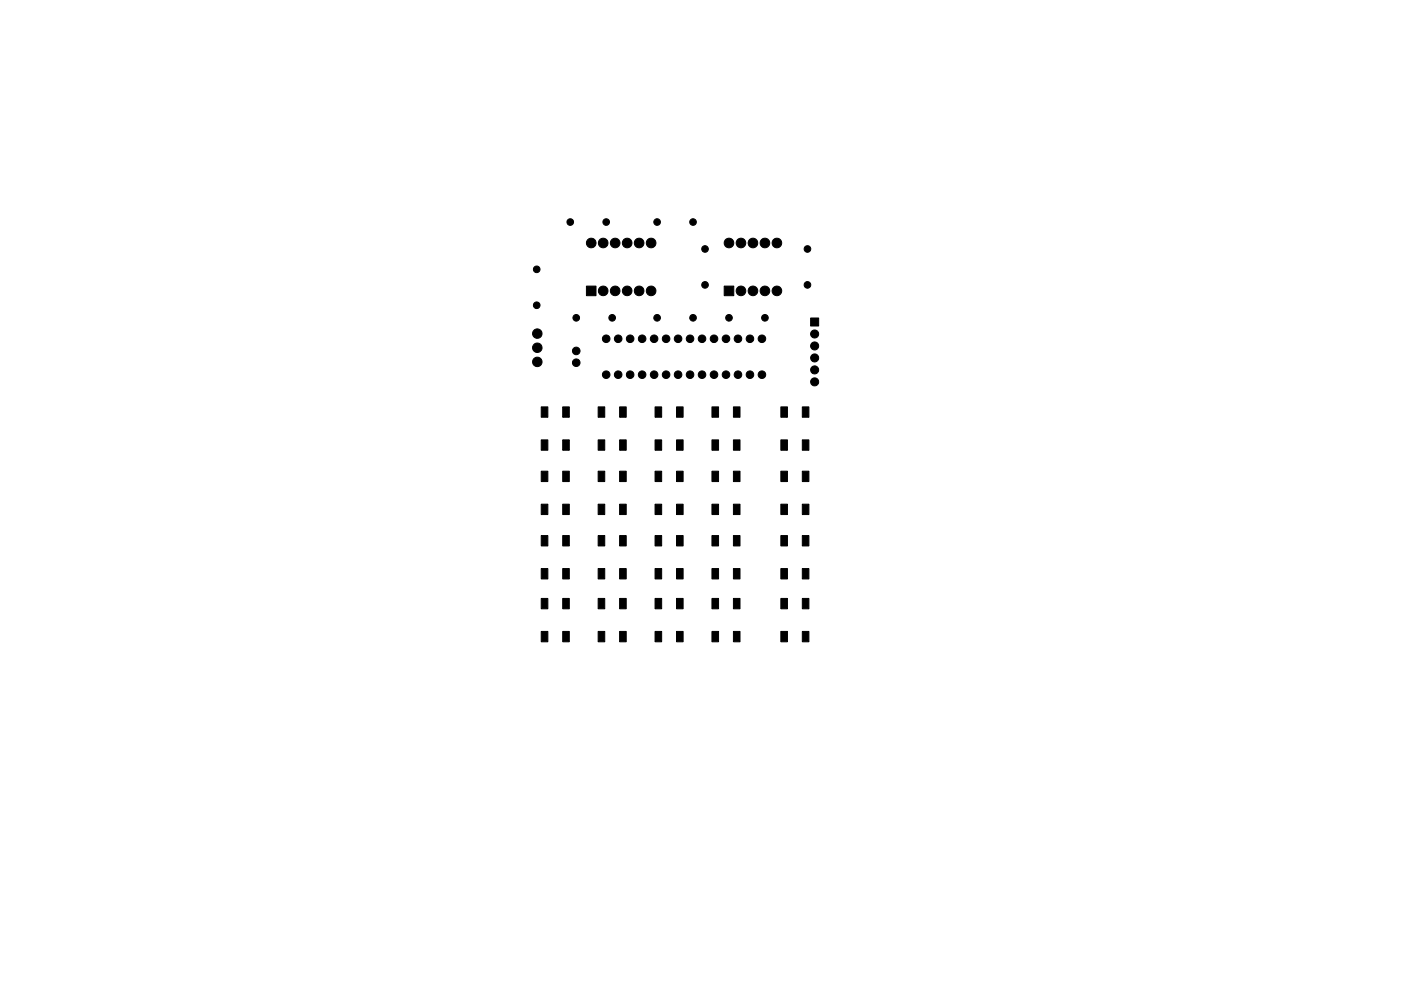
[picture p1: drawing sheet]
<svg xmlns="http://www.w3.org/2000/svg" width="297mm" height="210mm" viewBox="0 0 297 210" stroke-linecap="round" stroke-linejoin="round" font-family="sans-serif">
<g fill="#000" stroke="#000" stroke-width=".21">
<path d="M124.3 60.7h2.1v2h-2.1zM153.5 60.7h2.1v2h-2.1zM171.9 67.5h1.7v1.7h-1.7zM114.8 93.3h1.4v2.2h-1.4zM114.8 86.3h1.4v2.2h-1.4zM119.3 93.3h1.4v2.2h-1.4zM119.3 86.3h1.4v2.2h-1.4zM126.8 93.3h1.4v2.2h-1.4zM126.8 86.3h1.4v2.2h-1.4zM131.4 93.3h1.4v2.2h-1.4zM131.4 86.3h1.4v2.2h-1.4zM138.9 93.3h1.4v2.2h-1.4z"/>
<path d="M138.9 86.3h1.4v2.2h-1.4zM143.4 93.3h1.4v2.2h-1.4zM143.4 86.3h1.4v2.2h-1.4zM150.9 93.3h1.4v2.2h-1.4zM150.9 86.3h1.4v2.2h-1.4zM155.5 93.3h1.4v2.2h-1.4zM155.5 86.3h1.4v2.2h-1.4zM165.6 93.3h1.4v2.2h-1.4zM165.6 86.3h1.4v2.2h-1.4zM170.1 93.3h1.4v2.2h-1.4zM170.1 86.3h1.4v2.2h-1.4zM114.8 113.6h1.4v2.2h-1.4z"/>
<path d="M114.8 107h1.4v2.2h-1.4zM114.8 100h1.4v2.2h-1.4zM119.3 113.6h1.4v2.2h-1.4zM119.3 107h1.4v2.2h-1.4zM119.3 100h1.4v2.2h-1.4zM126.8 113.6h1.4v2.2h-1.4zM126.8 107h1.4v2.2h-1.4zM126.8 100h1.4v2.2h-1.4zM131.4 113.6h1.4v2.2h-1.4zM131.4 107h1.4v2.2h-1.4zM131.4 100h1.4v2.2h-1.4zM138.9 113.6h1.4v2.2h-1.4z"/>
<path d="M138.9 107h1.4v2.2h-1.4zM138.9 100h1.4v2.2h-1.4zM143.4 113.6h1.4v2.2h-1.4zM143.4 107h1.4v2.2h-1.4zM143.4 100h1.4v2.2h-1.4zM150.9 113.6h1.4v2.2h-1.4zM150.9 107h1.4v2.2h-1.4zM150.9 100h1.4v2.2h-1.4zM155.5 113.6h1.4v2.2h-1.4zM155.5 107h1.4v2.2h-1.4zM155.5 100h1.4v2.2h-1.4zM165.6 113.6h1.4v2.2h-1.4z"/>
<path d="M165.6 107h1.4v2.2h-1.4zM165.6 100h1.4v2.2h-1.4zM170.1 113.6h1.4v2.2h-1.4zM170.1 107h1.4v2.2h-1.4zM170.1 100h1.4v2.2h-1.4zM114.8 134h1.4v2.2h-1.4zM114.8 127h1.4v2.2h-1.4zM114.8 120.6h1.4v2.2h-1.4zM119.3 134h1.4v2.2h-1.4zM119.3 127h1.4v2.2h-1.4zM119.3 120.6h1.4v2.2h-1.4zM126.8 134h1.4v2.2h-1.4z"/>
<path d="M126.8 127h1.4v2.2h-1.4zM126.8 120.6h1.4v2.2h-1.4zM131.4 134h1.4v2.2h-1.4zM131.4 127h1.4v2.2h-1.4zM131.4 120.6h1.4v2.2h-1.4zM138.9 134h1.4v2.2h-1.4zM138.9 127h1.4v2.2h-1.4zM138.9 120.6h1.4v2.2h-1.4zM143.4 134h1.4v2.2h-1.4zM143.4 127h1.4v2.2h-1.4zM143.4 120.6h1.4v2.2h-1.4zM150.9 134h1.4v2.2h-1.4z"/>
<path d="M150.9 127h1.4v2.2h-1.4zM150.9 120.6h1.4v2.2h-1.4zM155.5 134h1.4v2.2h-1.4zM155.5 127h1.4v2.2h-1.4zM155.5 120.6h1.4v2.2h-1.4zM165.6 134h1.4v2.2h-1.4zM165.6 127h1.4v2.2h-1.4zM165.6 120.6h1.4v2.2h-1.4zM170.1 134h1.4v2.2h-1.4zM170.1 127h1.4v2.2h-1.4zM170.1 120.6h1.4v2.2h-1.4z"/>
<circle cx="113.8" cy="57.1" r=".7"/>
<circle cx="120.9" cy="47.1" r=".7"/>
<circle cx="125.3" cy="51.6" r="1.02"/>
<circle cx="127.9" cy="51.6" r="1.02"/>
<circle cx="128.5" cy="47.1" r=".7"/>
<circle cx="130.4" cy="51.6" r="1.02"/>
<circle cx="133" cy="51.6" r="1.02"/>
<circle cx="135.5" cy="51.6" r="1.02"/>
<circle cx="138" cy="51.6" r="1.02"/>
<circle cx="139.3" cy="47.1" r=".7"/>
<circle cx="146.9" cy="47.1" r=".7"/>
<circle cx="149.5" cy="52.8" r=".7"/>
<circle cx="154.6" cy="51.6" r="1.02"/>
<circle cx="157.1" cy="51.6" r="1.02"/>
<circle cx="159.6" cy="51.6" r="1.02"/>
<circle cx="162.2" cy="51.6" r="1.02"/>
<circle cx="164.7" cy="51.6" r="1.02"/>
<circle cx="171.2" cy="52.8" r=".7"/>
<circle cx="113.8" cy="64.8" r=".7"/>
<circle cx="113.9" cy="76.8" r="1"/>
<circle cx="113.9" cy="73.8" r="1"/>
<circle cx="113.9" cy="70.8" r="1"/>
<circle cx="122.2" cy="74.5" r=".8"/>
<circle cx="122.2" cy="77" r=".8"/>
<circle cx="122.2" cy="67.4" r=".7"/>
<circle cx="127.9" cy="61.7" r="1.02"/>
<circle cx="128.5" cy="79.5" r=".8"/>
<circle cx="128.5" cy="71.9" r=".8"/>
<circle cx="129.8" cy="67.4" r=".7"/>
<circle cx="130.4" cy="61.7" r="1.02"/>
<circle cx="131.1" cy="79.5" r=".8"/>
<circle cx="131.1" cy="71.9" r=".8"/>
<circle cx="133" cy="61.7" r="1.02"/>
<circle cx="133.6" cy="79.5" r=".8"/>
<circle cx="133.6" cy="71.9" r=".8"/>
<circle cx="135.5" cy="61.7" r="1.02"/>
<circle cx="136.1" cy="79.5" r=".8"/>
<circle cx="136.1" cy="71.9" r=".8"/>
<circle cx="138" cy="61.7" r="1.02"/>
<circle cx="138.7" cy="79.5" r=".8"/>
<circle cx="138.7" cy="71.9" r=".8"/>
<circle cx="139.3" cy="67.4" r=".7"/>
<circle cx="141.2" cy="79.5" r=".8"/>
<circle cx="141.2" cy="71.9" r=".8"/>
<circle cx="143.8" cy="79.5" r=".8"/>
<circle cx="143.8" cy="71.9" r=".8"/>
<circle cx="146.3" cy="79.5" r=".8"/>
<circle cx="146.3" cy="71.9" r=".8"/>
<circle cx="146.9" cy="67.4" r=".7"/>
<circle cx="148.8" cy="79.5" r=".8"/>
<circle cx="148.8" cy="71.9" r=".8"/>
<circle cx="149.5" cy="60.4" r=".7"/>
<circle cx="151.4" cy="79.5" r=".8"/>
<circle cx="151.4" cy="71.9" r=".8"/>
<circle cx="153.9" cy="79.5" r=".8"/>
<circle cx="153.9" cy="71.9" r=".8"/>
<circle cx="154.6" cy="67.4" r=".7"/>
<circle cx="156.5" cy="79.5" r=".8"/>
<circle cx="156.5" cy="71.9" r=".8"/>
<circle cx="157.1" cy="61.7" r="1.02"/>
<circle cx="159" cy="79.5" r=".8"/>
<circle cx="159" cy="71.9" r=".8"/>
<circle cx="159.6" cy="61.7" r="1.02"/>
<circle cx="161.5" cy="79.5" r=".8"/>
<circle cx="161.5" cy="71.9" r=".8"/>
<circle cx="162.2" cy="61.7" r="1.02"/>
<circle cx="162.2" cy="67.4" r=".7"/>
<circle cx="164.7" cy="61.7" r="1.02"/>
<circle cx="171.2" cy="60.4" r=".7"/>
<circle cx="172.7" cy="78.5" r=".85"/>
<circle cx="172.7" cy="70.9" r=".85"/>
<circle cx="172.7" cy="75.9" r=".85"/>
<circle cx="172.7" cy="73.4" r=".85"/>
<circle cx="172.7" cy="81" r=".85"/>
</g>
</svg>
